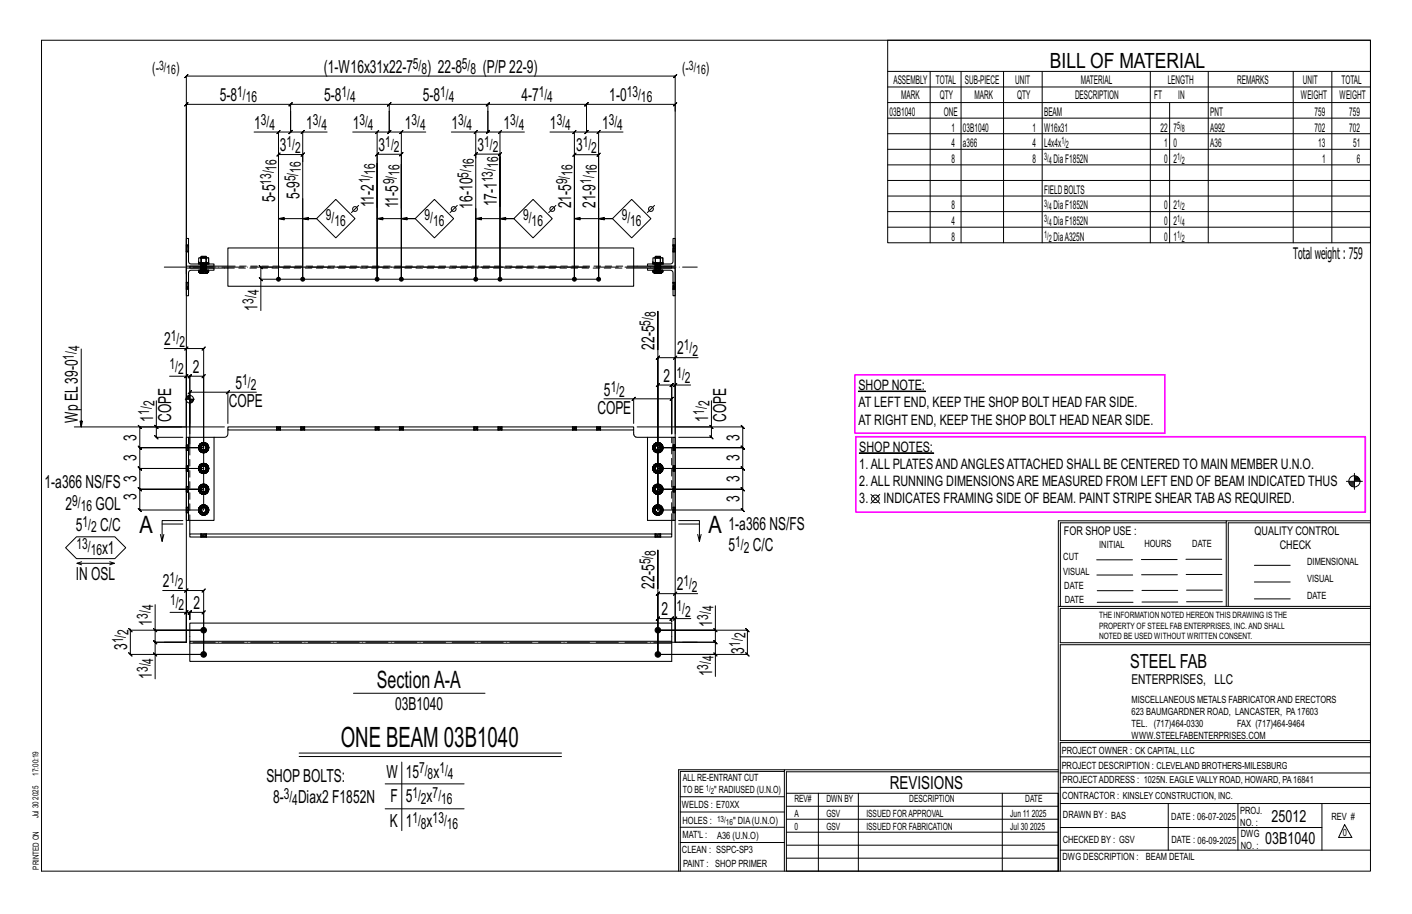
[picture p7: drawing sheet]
<svg xmlns="http://www.w3.org/2000/svg" width="432mm" height="279mm" viewBox="0 0 432 279" stroke-linecap="round" stroke-linejoin="round" font-family="sans-serif">
<defs><g id="words">
<text font-size="8.6" x="104.2" y="228.2">ONE BEAM 03B1040</text>
<g font-size="7.3">
<text x="42.7" y="163">A</text>
<text x="216.7" y="163">A</text>
<text x="115.2" y="210.2">SectionA-A</text>
</g>
<text font-size="6.4" x="321.1" y="20.7">BILL OF MATERIAL</text>
<text font-size="5.9" x="345.6" y="204.1">STEEL FAB</text>
<g font-size="5.5">
<text x="99" y="22.3">(1-W16x31x22-7</text>
<text x="130.6" y="22.3">) 22-8</text>
<text x="147.7" y="22.3">(P/P22-9)</text>
<text x="67.2" y="30.9">5-8</text>
<text x="99.1" y="30.9">5-8</text>
<text x="129.3" y="30.9">5-8</text>
<text x="159.4" y="30.9">4-7</text>
<text x="186.3" y="30.9">1-0</text>
<text x="77.7" y="39.4">1</text>
<text x="93.6" y="39.4">1</text>
<text x="107.9" y="39.4">1</text>
<text x="123.8" y="39.4">1</text>
<text x="138" y="39.4">1</text>
<text x="154" y="39.4">1</text>
<text x="168.2" y="39.4">1</text>
<text x="184.1" y="39.4">1</text>
<text x="85.6" y="46.3">3</text>
<text x="115.8" y="46.2">3</text>
<text x="146" y="46.1">3</text>
<text x="176.2" y="46.3">3</text>
<text x="84.2" y="61.8" transform="rotate(-90 84.2 61.8)">5-5</text>
<text x="91.6" y="60.8" transform="rotate(-90 91.6 60.8)">5-9</text>
<text x="114.3" y="63.4" transform="rotate(-90 114.3 63.4)">11-2</text>
<text x="121.7" y="63.7" transform="rotate(-90 121.7 63.7)">11-5</text>
<text x="144.5" y="63.8" transform="rotate(-90 144.5 63.8)">16-10</text>
<text x="151.9" y="63.1" transform="rotate(-90 151.9 63.1)">17-1</text>
<text x="174.7" y="63.7" transform="rotate(-90 174.7 63.7)">21-5</text>
<text x="182.1" y="63.6" transform="rotate(-90 182.1 63.6)">21-9</text>
<text x="78.8" y="94.9" transform="rotate(-90 78.8 94.9)">1</text>
<text x="50.2" y="105.6">2</text>
<text x="200.2" y="106.9" transform="rotate(-90 200.2 106.9)">22-5</text>
<text x="207.1" y="108.3">2</text>
<text x="58.9" y="114">2</text>
<text x="72" y="118.9">5</text>
<text x="202.9" y="116.7">2</text>
<text x="70" y="124.4">COPE</text>
<text x="184.7" y="120.9">5</text>
<text x="23.8" y="129.4" transform="rotate(-90 23.8 129.4)">Wp EL39-0</text>
<text x="46.8" y="128.9" transform="rotate(-90 46.8 128.9)">1</text>
<text x="52.3" y="128.9" transform="rotate(-90 52.3 128.9)">COPE</text>
<text x="182.7" y="126.5">COPE</text>
<text x="216.6" y="128.9" transform="rotate(-90 216.6 128.9)">1</text>
<text x="222.1" y="128.9" transform="rotate(-90 222.1 128.9)">COPE</text>
<text x="41.8" y="134.7" transform="rotate(-90 41.8 134.7)">3</text>
<text x="226.1" y="134.7" transform="rotate(-90 226.1 134.7)">3</text>
<text x="41.8" y="141.1" transform="rotate(-90 41.8 141.1)">3</text>
<text x="226.1" y="141.1" transform="rotate(-90 226.1 141.1)">3</text>
<text x="13.6" y="149.3">1-a366 NS/FS</text>
<text x="41.8" y="147.4" transform="rotate(-90 41.8 147.4)">3</text>
<text x="226.1" y="147.4" transform="rotate(-90 226.1 147.4)">3</text>
<text x="20" y="155.8">2</text>
<text x="29.2" y="155.8">GOL</text>
<text x="41.8" y="152.9" transform="rotate(-90 41.8 152.9)">3</text>
<text x="226.1" y="153.5" transform="rotate(-90 226.1 153.5)">3</text>
<text x="23.2" y="162.3">5</text>
<text x="30.6" y="162.3">C/C</text>
<text x="222.8" y="162">1-a366 NS/FS</text>
<text x="31.2" y="169.2">x1</text>
<text x="222.8" y="168.5">5</text>
<text x="230.2" y="168.5">C/C</text>
<text x="23.2" y="177.2">IN OSL</text>
<text x="49.7" y="179.5">2</text>
<text x="200.2" y="179.9" transform="rotate(-90 200.2 179.9)">22-5</text>
<text x="206.9" y="180.5">2</text>
<text x="46.5" y="191.2" transform="rotate(-90 46.5 191.2)">1</text>
<text x="59.1" y="186.2">2</text>
<text x="202.3" y="188.1">2</text>
<text x="217.8" y="191.6" transform="rotate(-90 217.8 191.6)">1</text>
<text x="38.9" y="198.7" transform="rotate(-90 38.9 198.7)">3</text>
<text x="227.6" y="199.8" transform="rotate(-90 227.6 199.8)">3</text>
<text x="46.5" y="207.5" transform="rotate(-90 46.5 207.5)">1</text>
<text x="217.8" y="206.8" transform="rotate(-90 217.8 206.8)">1</text>
<text x="120.8" y="216.9">03B1040</text>
<text x="81.5" y="239">SHOPBOLTS:</text>
<text x="118.2" y="237.7">W</text>
<text x="124.1" y="237.7">15</text>
<text x="132.5" y="237.7">x</text>
<text x="83.5" y="245.5">8-</text>
<text x="91.1" y="245.5">Diax2 F1852N</text>
<text x="119.4" y="245.3">F</text>
<text x="124.1" y="245.3">5</text>
<text x="130.5" y="245.3">x</text>
<text x="272.2" y="241.1">REVISIONS</text>
<text x="119.2" y="252.9">K</text>
<text x="124.1" y="252.9">1</text>
<text x="130.5" y="252.9">x</text>
</g>
<g font-size="5.1">
<text x="388.9" y="251.3">25012</text>
<text x="386.9" y="258.1">03B1040</text>
</g>
<text font-size="4.9" x="395.4" y="79.3">Totalweight : 759</text>
<g font-size="4.7">
<text x="46.6" y="22.4">(-</text>
<text x="53.8" y="22.4">)</text>
<text x="126.2" y="21">5/</text>
<text x="128.9" y="22.7">8</text>
<text x="141.3" y="21">5/</text>
<text x="143.9" y="22.7">8</text>
<text x="208.6" y="22.4">(-</text>
<text x="215.9" y="22.4">)</text>
<text x="72.5" y="29.7">1/</text>
<text x="104.4" y="29.7">1/</text>
<text x="134.6" y="29.7">1/</text>
<text x="164.8" y="29.7">1/</text>
<text x="191.7" y="29.7">13/</text>
<text x="75.2" y="31.3">16</text>
<text x="107.1" y="31.3">4</text>
<text x="137.2" y="31.3">4</text>
<text x="167.4" y="31.3">4</text>
<text x="196" y="31.3">16</text>
<text x="79.8" y="38.1">3/</text>
<text x="82.4" y="39.8">4</text>
<text x="95.7" y="38.1">3/</text>
<text x="98.3" y="39.8">4</text>
<text x="109.9" y="38.1">3/</text>
<text x="112.5" y="39.8">4</text>
<text x="125.8" y="38.1">3/</text>
<text x="128.5" y="39.8">4</text>
<text x="140.1" y="38.1">3/</text>
<text x="142.7" y="39.8">4</text>
<text x="156" y="38.1">3/</text>
<text x="158.6" y="39.8">4</text>
<text x="170.2" y="38.1">3/</text>
<text x="172.9" y="39.8">4</text>
<text x="186.2" y="38.1">3/</text>
<text x="188.8" y="39.8">4</text>
<text x="87.6" y="45">1/</text>
<text x="90.2" y="46.7">2</text>
<text x="117.8" y="44.9">1/</text>
<text x="120.4" y="46.6">2</text>
<text x="148.1" y="44.9">1/</text>
<text x="150.7" y="46.5">2</text>
<text x="178.2" y="45.1">1/</text>
<text x="180.8" y="46.7">2</text>
<text x="84.6" y="52.1" transform="rotate(-90 84.6 52.1)">16</text>
<text x="92" y="52.8" transform="rotate(-90 92 52.8)">16</text>
<text x="114.8" y="53.4" transform="rotate(-90 114.8 53.4)">16</text>
<text x="122.2" y="53.7" transform="rotate(-90 122.2 53.7)">16</text>
<text x="144.9" y="51.8" transform="rotate(-90 144.9 51.8)">16</text>
<text x="152.3" y="51.4" transform="rotate(-90 152.3 51.4)">16</text>
<text x="175.1" y="53.7" transform="rotate(-90 175.1 53.7)">16</text>
<text x="182.5" y="53.6" transform="rotate(-90 182.5 53.6)">16</text>
<text x="82.9" y="56.5" transform="rotate(-90 82.9 56.5)">13/</text>
<text x="90.3" y="55.4" transform="rotate(-90 90.3 55.4)">5/</text>
<text x="113.1" y="56" transform="rotate(-90 113.1 56)">1/</text>
<text x="120.5" y="56.3" transform="rotate(-90 120.5 56.3)">9/</text>
<text x="143.3" y="54.4" transform="rotate(-90 143.3 54.4)">5/</text>
<text x="150.7" y="55.7" transform="rotate(-90 150.7 55.7)">13/</text>
<text x="173.4" y="56.3" transform="rotate(-90 173.4 56.3)">9/</text>
<text x="180.8" y="56.2" transform="rotate(-90 180.8 56.2)">1/</text>
<text x="99.6" y="67.4">9/</text>
<text x="102.3" y="69">16</text>
<text x="129.8" y="67.4">9/</text>
<text x="132.4" y="69">16</text>
<text x="160" y="67.4">9/</text>
<text x="162.6" y="69">16</text>
<text x="190.1" y="67.4">9/</text>
<text x="192.7" y="69">16</text>
<text x="77.5" y="92.9" transform="rotate(-90 77.5 92.9)">3/</text>
<text x="79.2" y="90.3" transform="rotate(-90 79.2 90.3)">4</text>
<text x="199" y="99.5" transform="rotate(-90 199 99.5)">5/</text>
<text x="200.6" y="96.9" transform="rotate(-90 200.6 96.9)">8</text>
<text x="24.3" y="107.4" transform="rotate(-90 24.3 107.4)">4</text>
<text x="52.3" y="104.3">1/</text>
<text x="54.9" y="106">2</text>
<text x="209.1" y="107.1">1/</text>
<text x="22.6" y="110" transform="rotate(-90 22.6 110)">1/</text>
<text x="51.9" y="112.8">1/</text>
<text x="211.7" y="108.8">2</text>
<text x="54.5" y="114.4">2</text>
<text x="74" y="117.7">1/</text>
<text x="76.7" y="119.3">2</text>
<text x="186.7" y="119.7">1/</text>
<text x="206.8" y="115.5">1/</text>
<text x="209.5" y="117.1">2</text>
<text x="47.2" y="124.3" transform="rotate(-90 47.2 124.3)">2</text>
<text x="189.4" y="121.3">2</text>
<text x="217" y="124.3" transform="rotate(-90 217 124.3)">2</text>
<text x="45.6" y="126.9" transform="rotate(-90 45.6 126.9)">1/</text>
<text x="215.3" y="126.9" transform="rotate(-90 215.3 126.9)">1/</text>
<text x="22.1" y="154.5">9/</text>
<text x="24.7" y="156.2">16</text>
<text x="25.3" y="161.1">1/</text>
<text x="23.4" y="168">13/</text>
<text x="27.9" y="162.7">2</text>
<text x="224.9" y="167.3">1/</text>
<text x="27.7" y="169.6">16</text>
<text x="199" y="172.5" transform="rotate(-90 199 172.5)">5/</text>
<text x="200.6" y="169.9" transform="rotate(-90 200.6 169.9)">8</text>
<text x="227.5" y="168.9">2</text>
<text x="51.8" y="178.3">1/</text>
<text x="54.4" y="179.9">2</text>
<text x="209" y="179.2">1/</text>
<text x="52" y="185">1/</text>
<text x="211.6" y="180.9">2</text>
<text x="45.2" y="189.2" transform="rotate(-90 45.2 189.2)">3/</text>
<text x="46.9" y="186.6" transform="rotate(-90 46.9 186.6)">4</text>
<text x="54.6" y="186.6">2</text>
<text x="206.9" y="186.9">1/</text>
<text x="209.5" y="188.5">2</text>
<text x="216.5" y="189.5" transform="rotate(-90 216.5 189.5)">3/</text>
<text x="218.2" y="186.9" transform="rotate(-90 218.2 186.9)">4</text>
<text x="37.6" y="196.6" transform="rotate(-90 37.6 196.6)">1/</text>
<text x="39.3" y="194" transform="rotate(-90 39.3 194)">2</text>
<text x="226.3" y="197.8" transform="rotate(-90 226.3 197.8)">1/</text>
<text x="228" y="195.2" transform="rotate(-90 228 195.2)">2</text>
<text x="46.9" y="202.9" transform="rotate(-90 46.9 202.9)">4</text>
<text x="218.2" y="202.1" transform="rotate(-90 218.2 202.1)">4</text>
<text x="45.2" y="205.5" transform="rotate(-90 45.2 205.5)">3/</text>
<text x="216.5" y="204.7" transform="rotate(-90 216.5 204.7)">3/</text>
<text x="128.2" y="236.4">7/</text>
<text x="130.8" y="238.1">8</text>
<text x="134.4" y="236.4">1/</text>
<text x="137" y="238.1">4</text>
<text x="86.8" y="244.3">3/</text>
<text x="89.4" y="245.9">4</text>
<text x="126.1" y="244.1">1/</text>
<text x="128.7" y="245.7">2</text>
<text x="132.3" y="244.1">7/</text>
<text x="134.9" y="245.7">16</text>
<text x="126.1" y="251.7">1/</text>
<text x="132.3" y="251.7">13/</text>
<text x="128.7" y="253.3">8</text>
<text x="136.7" y="253.3">16</text>
</g>
<g font-size="4.4">
<text x="262.5" y="119.3">SHOP NOTE:</text>
<text x="262.5" y="124.5">AT LEFT END, KEEP THE SHOP BOLT HEAD FAR SIDE.</text>
<text x="262.5" y="129.8">AT RIGHT END, KEEP THE SHOP BOLT HEAD NEAR SIDE.</text>
<text x="262.8" y="143.4">1.ALL PLATESANDANGLESATTACHED SHALL BE CENTERED TO MAIN MEMBER U.N.O.</text>
<text x="262.8" y="138.2">SHOP NOTES:</text>
<text x="262.8" y="148.7">2.ALL RUNNING DIMENSIONSARE MEASURED FROM LEFT END OF BEAM INDICATED THUS</text>
<text x="262.8" y="153.9">3.</text>
<text x="270.2" y="153.9">INDICATES FRAMING SIDE OF BEAM. PAINT STRIPE SHEAR TABAS REQUIRED.</text>
</g>
<text font-size="4.2" x="346" y="209.1">ENTERPRISES, LLC</text>
<g font-size="4">
<text x="48.6" y="21.4">3/</text>
<text x="50.9" y="22.8">16</text>
<text x="210.7" y="21.4">3/</text>
<text x="212.9" y="22.8">16</text>
</g>
<g font-size="3.7">
<text x="273.2" y="25.6">ASSEMBLY</text>
<text x="286.2" y="25.6">TOTAL</text>
<text x="295.1" y="25.6">SUB-PIECE</text>
<text x="310.4" y="25.6">UNIT</text>
<text x="330.5" y="25.6">MATERIAL</text>
<text x="357.1" y="25.6">LENGTH</text>
<text x="378.3" y="25.6">REMARKS</text>
<text x="398.4" y="25.6">UNIT</text>
<text x="410.2" y="25.6">TOTAL</text>
<text x="272.1" y="35.5">03B1040</text>
<text x="275.6" y="30.4">MARK</text>
<text x="287.4" y="30.4">QTY</text>
<text x="288.6" y="35.5">ONE</text>
<text x="298" y="30.4">MARK</text>
<text x="311" y="30.4">QTY</text>
<text x="319.3" y="35.5">BEAM</text>
<text x="328.7" y="30.4">DESCRIPTION</text>
<text x="353" y="30.4">FT</text>
<text x="360.3" y="30.4">IN</text>
<text x="370.1" y="35.5">PNT</text>
<text x="397.8" y="30.4">WEIGHT</text>
<text x="402" y="35.5">759</text>
<text x="409.6" y="30.4">WEIGHT</text>
<text x="412.6" y="35.5">759</text>
<text x="290.9" y="40.2">1</text>
<text x="294.5" y="40.2">03B1040</text>
<text x="315.8" y="40.2">1</text>
<text x="319.3" y="40.2">W16x31</text>
<text x="354.9" y="40.2">22</text>
<text x="358.9" y="40.2">7</text>
<text x="370.1" y="40.2">A992</text>
<text x="402" y="40.2">702</text>
<text x="412.6" y="40.2">702</text>
<text x="290.9" y="45">4</text>
<text x="294.5" y="45">a366</text>
<text x="315.8" y="45">4</text>
<text x="319.3" y="45">L4x4x</text>
<text x="356" y="45">1</text>
<text x="358.9" y="45">0</text>
<text x="370.1" y="45">A36</text>
<text x="403.2" y="45">13</text>
<text x="413.8" y="45">51</text>
<text x="290.9" y="49.7">8</text>
<text x="315.8" y="49.7">8</text>
<text x="322.2" y="49.7">DiaF1852N</text>
<text x="356" y="49.7">0</text>
<text x="358.9" y="49.7">2</text>
<text x="404.3" y="49.7">1</text>
<text x="415" y="49.7">6</text>
<text x="319.3" y="59.3">FIELDBOLTS</text>
<text x="290.9" y="64">8</text>
<text x="322.2" y="64">DiaF1852N</text>
<text x="356" y="64">0</text>
<text x="358.9" y="64">2</text>
<text x="290.9" y="68.8">4</text>
<text x="322.2" y="68.8">DiaF1852N</text>
<text x="356" y="68.8">0</text>
<text x="358.9" y="68.8">2</text>
<text x="290.9" y="73.6">8</text>
<text x="322.2" y="73.6">DiaA325N</text>
<text x="356" y="73.6">0</text>
<text x="358.9" y="73.6">1</text>
<text x="325.3" y="163.4">FOR SHOP USE :</text>
<text x="383.7" y="163.4">QUALITY CONTROL</text>
<text x="391.4" y="167.8">CHECK</text>
</g>
<g font-size="3.1">
<text x="360" y="39.4">5/</text>
<text x="361.4" y="40.5">8</text>
<text x="324.6" y="44.1">1/</text>
<text x="326" y="45.3">2</text>
<text x="319.3" y="48.9">3/</text>
<text x="320.7" y="50">4</text>
<text x="360" y="48.9">1/</text>
<text x="361.4" y="50">2</text>
<text x="319.3" y="63.2">3/</text>
<text x="320.7" y="64.3">4</text>
<text x="360" y="63.2">1/</text>
<text x="361.4" y="64.3">2</text>
<text x="319.3" y="68">3/</text>
<text x="320.7" y="69.1">4</text>
<text x="360" y="68">1/</text>
<text x="361.4" y="69.1">4</text>
<text x="319.3" y="72.7">1/</text>
<text x="320.7" y="73.8">2</text>
<text x="360" y="72.7">1/</text>
<text x="361.4" y="73.8">2</text>
<text x="336.2" y="167.4">INITIAL</text>
<text x="350" y="167.1">HOURS</text>
<text x="364.6" y="167.2">DATE</text>
<text x="325.2" y="171.3">CUT</text>
<text x="399.8" y="172.8">DIMENSIONAL</text>
<text x="325.1" y="175.8">VISUAL</text>
<text x="399.8" y="177.9">VISUAL</text>
<text x="325.5" y="180">DATE</text>
<text x="325.7" y="184.4">DATE</text>
<text x="399.8" y="183.1">DATE</text>
<text x="346" y="215">MISCELLANEOUS METALS FABRICATORAND ERECTORS</text>
<text x="346" y="218.6">623 BAUMGARDNER ROAD, LANCASTER, PA17603</text>
<text x="346" y="225.8">WWW.STEELFABENTERPRISES.COM</text>
<text x="346" y="222.2">TEL. (717)464-0330</text>
<text x="378.3" y="222.2">FAX (717)464-9464</text>
<text x="324.7" y="230.5">PROJECT OWNER : CK CAPITAL, LLC</text>
<text x="208.8" y="238.8">ALL RE-ENTRANT CUT</text>
<text x="324.7" y="235.1">PROJECT DESCRIPTION : CLEVELAND BROTHERS-MILESBURG</text>
<text x="324.9" y="239.5">PROJECTADDRESS : 1025N. EAGLE VALLY ROAD, HOWARD, PA16841</text>
<text x="208.8" y="242.5">TO BE</text>
<text x="218.4" y="242.5">&quot; RADIUSED (U.N.O)</text>
<text x="242.9" y="245.3">REV#</text>
<text x="252.7" y="245.3">DWN BY</text>
<text x="278.1" y="245.3">DESCRIPTION</text>
<text x="313.5" y="245.3">DATE</text>
<text x="324.9" y="244.2">CONTRACTOR : KINSLEY CONSTRUCTION, INC.</text>
<text x="208.5" y="247">WELDS : E70XX</text>
<text x="208.7" y="251.7">HOLES :</text>
<text x="224.2" y="251.8">&quot; DIA(U.N.O)</text>
<text x="242.9" y="249.9">A</text>
<text x="252.7" y="249.9">GSV</text>
<text x="264.9" y="249.9">ISSUED FORAPPROVAL</text>
<text x="309" y="249.9">Jun 11</text>
<text x="315.5" y="249.9">2025</text>
<text x="325.1" y="250">DRAWN BY : BAS</text>
<text x="358.2" y="250.5">DATE : 06-07-2025</text>
<text x="379.3" y="248.9">PROJ.</text>
<text x="407.2" y="250.5">REV #</text>
<text x="208.7" y="256.3">MAT'L :</text>
<text x="219.3" y="256.4">A36 (U.N.O)</text>
<text x="242.9" y="253.8">0</text>
<text x="252.7" y="253.8">GSV</text>
<text x="264.9" y="253.8">ISSUED FOR FABRICATION</text>
<text x="309" y="253.8">Jul 30</text>
<text x="315" y="253.8">2025</text>
<text x="325" y="257.6">CHECKED BY : GSV</text>
<text x="358.3" y="257.7">DATE : 06-09-2025</text>
<text x="379.3" y="252.5">NO. :</text>
<text x="379.5" y="255.9">DWG</text>
<text x="410.6" y="255.5">0</text>
<text x="208.6" y="260.7">CLEAN : SSPC-SP3</text>
<text x="324.9" y="262.9">DWG DESCRIPTION :</text>
<text x="350.4" y="263">BEAM DETAIL</text>
<text x="379.5" y="259.5">NO. :</text>
<text x="208.9" y="265">PAINT : SHOP PRIMER</text>
</g>
<g font-size="2.7">
<text x="336.1" y="189">THE INFORMATION NOTED HEREON THIS DRAWING IS THE</text>
<text x="336.1" y="195.4">NOTED BE USED WITHOUT WRITTEN CONSENT.</text>
<text x="336.1" y="192.2">PROPERTY OF STEEL FAB ENTERPRISES, INC.AND SHALL</text>
</g>
<g font-size="2.6">
<text x="215.9" y="241.8">1/</text>
<text x="217.4" y="242.7">2</text>
<text x="219.3" y="251.1">13/</text>
<text x="222" y="252.1">16</text>
</g>
<g font-size="2.5">
<text x="11.7" y="237.1" transform="rotate(-90 11.7 237.1)">17:00:19</text>
<text x="11.8" y="244.4" transform="rotate(-90 11.8 244.4)">2025</text>
<text x="11.8" y="250.1" transform="rotate(-90 11.8 250.1)">Jul 30</text>
<text x="11.9" y="265.8" transform="rotate(-90 11.9 265.8)">PRINTED ON</text>
</g>
</g></defs>
<g fill="#000" stroke="#000" stroke-width=".31">
<path d="M262.5 119.5h20.5v.2h-20.5zM262.8 138.4h22.7v.2h-22.7z"/>
<circle cx="85.2" cy="85.4" r=".6"/>
<circle cx="92.6" cy="85.4" r=".6"/>
<circle cx="115.3" cy="85.4" r=".6"/>
<circle cx="122.7" cy="85.4" r=".6"/>
<circle cx="145.5" cy="85.4" r=".6"/>
<circle cx="152.9" cy="85.4" r=".6"/>
<circle cx="175.7" cy="85.4" r=".6"/>
<circle cx="183.1" cy="85.4" r=".6"/>
<circle cx="62.3" cy="192.6" r=".86"/>
<circle cx="201.2" cy="192.6" r=".86"/>
<circle cx="62.3" cy="200.1" r=".86"/>
<circle cx="201.2" cy="200.1" r=".86"/>
</g>
<g fill="none" stroke="#000" stroke-width=".31">
<path d="M12.7 12.3h406.4v254h-406.4zM271.5 12.3h147.6v61.9h-147.6zM88.9 34v6.4l.5-.5-1 1 .5-.5h-3.7M88.9 34v6.4l-.5 .5 1-1-.5 .5h3.7M88.9 34v-2.1l.5-.5-1 1 .5-.5h-31.9l.5-.5-1 1 .5-.5v51.9M88.9 31.9h30.1l-.5 .5 1-1-.5 .5v2.1M89.4 31.4l-1 1zM119 31.9l-.5 .5 1-1zM119 34v6.4l.5-.5-1 1 .5-.5h-3.7M119 34v6.4l-.5 .5 1-1-.5 .5h3.7M119 31.9h30.2l-.5 .5 1-1-.5 .5v2.1M146 39.9l-1 1z"/>
<path d="M149.2 34v6.4l.5-.5-1 1 .5-.5h-3.7M149.2 34v6.4l-.5 .5 1-1-.5 .5h3.7M149.2 31.9h30.2l-.5 .5 1-1-.5 .5v2.1M149.7 31.4l-1 1zM178.9 32.4l1-1zM179.4 34v6.4l.5-.5-1 1 .5-.5h-3.7M179.4 34v6.4l-.5 .5 1-1-.5 .5h3.7M179.4 31.9h27.1l-.5 .5 1-1-.5 .5v2.1M271.5 21.8h147.6M271.5 26.6h147.6M271.5 31.4h147.6M271.5 36.1h147.6"/>
<path d="M284.5 21.8v52.4M293.9 21.8v52.4M306.9 21.8v52.4M318.7 21.8v52.4M351.8 21.8v52.4M357.7 31.4v42.8M369.5 21.8v52.4M395.5 21.8v52.4M407.3 21.8v52.4M77.7 40.4h7.5v8.3v-1.5l-.5 .5 1-1-.5 .5h7.4l-.5 .5 1-1-.5 .5v2.1M85.2 40.4l-.5 .5 1-1zM85.2 48.7v36.7"/>
<path d="M92.6 40.4l.5-.5-1 1zM92.6 49.3v36.1M100 40.4h-7.4v8.9M107.9 40.4h7.4v45M115.3 40.4l-.5 .5 1-1zM122.7 40.4l.5-.5-1 1zM130.2 40.4h-7.5v45M138 40.4h7.5v7.9M145.5 48.3v37.1M152.9 40.4l.5-.5-1 1zM152.9 47.9v37.5zM160.4 40.4h-7.5v7.5v-.8l.5-.5-1 1 .5-.5h-7.4l.5-.5-1 1 .5-.5v1.2"/>
<path d="M168.2 40.4h7.5v9.8v-2.9l-.5 .5 1-1-.5 .5h7.4l-.5 .5 1-1-.5 .5v2.8v-9.7h7.4M175.7 40.4l-.5 .5 1-1zM175.7 50.2v35.2zM182.6 40.9l1-1zM271.5 40.9h147.6M271.5 45.6h147.6M271.5 50.4h147.6M271.5 55.2h147.6M271.5 59.9h147.6M61.5 78.8v-.4h1.6v.4h.7v1.6M61.5 78.8h1.5v1.6M85.2 61.8v23.6z"/>
<path d="M85.2 66.8l1.7 .4v-.7l-1.7 .3h11.6h-4.2l1.7-.3v.7l-1.7-.4M92.6 60.8v24.6zM102.7 61l5.9 5.8-5.9 5.9-5.9-5.9zM109.7 62.8l-2.2 2.2M115.3 63.4v-13.5v35.5M115.3 66.8l1.8 .4v-.7l-1.8 .3h11.7h-4.3l1.8-.3v.7l-1.8-.4M122.7 63.7v-13.5v35.2M127 66.8l5.9-5.8 5.8 5.8-5.8 5.9zM139.8 62.8l-2.2 2.2M145.5 66.8l1.7 .4v-.7l-1.7 .3h11.6h-4.2l1.7-.3v.7l-1.7-.4M157.1 66.8l5.9-5.8 5.9 5.8-5.9 5.9zM170 62.8l-2.2 2.2"/>
<path d="M175.7 66.8l1.7 .4v-.7l-1.7 .3h11.6h-4.2l1.7-.3v.7l-1.7-.4M187.3 66.8l5.9-5.8 5.9 5.8-5.9 5.9zM200.2 62.8l-2.2 2.2M200.4 78.8v-.4h1.6v.4M200.4 78.8h1.5v1.6M201.9 78.8h.8v1.6M271.5 64.7h147.6M271.5 69.5h147.6M60.7 80.4h3.2v.3h-3.2zM60.8 82.6l.1 .5zM60.8 80.4v-1.6h.7v1.6M60.9 82.6h.3v.5l.4 .5h-.3"/>
<path d="M61.2 82.6h.5v.5h-.8l.4 .5-.5-.5M61.6 83.6h.3l-.2-.5h1.7l-.4 .5M61.7 82.6h.6M62.3 83.6h.4l.2-1h.5v.5h.3l-.5 .5M62.9 82.6h-.6v1h-.4M63.4 82.6h.3l.1 .5M63.7 82.6l.1 .5M63.8 83.1l-.5 .5h-.6M79.3 84.9l1 1zM115.3 85.4v-38.2l-.5 .5 1-1-.5 .5h7.4l-.5 .5 1-1-.5 .5v38.2M179.4 81.7h-99.6l-.5-.5 1 1-.5-.5v3.7M183.1 85.4v-35.3v35.3h-103.3v9.5"/>
<path d="M199.6 80.4h3.2v.3h-3.2zM199.7 82.6l.1 .5zM199.7 80.4v-1.6h.7v1.6M199.8 82.6h.3v.5l.4 .5h-.3M200.1 82.6h.5v.5h-.8l.4 .5-.5-.5M200.5 83.6h.3l-.2-.5h1.7l-.4 .5M200.6 82.6h.6M201.2 83.6h.4l.2-1h.5v.5h.3l-.5 .5M201.8 82.6h-.6v1h-.4M202.3 82.6h.3l.1 .5M202.6 82.6l.1 .5M202.7 83.1l-.5 .5h-.6"/>
<path d="M24.8 106.7v23.8l-.3-1.7h.7l-.4 1.7M50.2 106.5h6.8v24v-15.5h-5.1M56.5 115.5l1-1zM57 106.5l-.5 .5 1-1zM57 106.5h5.3l-.5 .5 1-1-.5 .5v49.4h-19.5l.5 .5-1-1 .5 .5v-6.3l.5 .5-1-1 .5 .5h19.5h-19.5l.5 .5-1-1 .5 .5v-6.4l.5 .5-1-1 .5 .5h19.5h-19.5l.5 .5-1-1 .5 .5v-6.3l.5 .5-1-1 1 1-1-1 .5 .5v-6.4l.5 .5-1-1 .5 .5h12.7M57 115h1l-.5 .5 1-1-.5 .5v21.9M69.7 119.9h-11.7l.5-.5-1 1 .5-.5v12.7M78.4 119.9h-8.7v9.5M201.2 106.9v-11.7v60.7v-46.6l-.5 .5 1-1-.5 .5h5.3M206 118.2l1-1zM206.5 109.3l.5-.5-1 1zM206.5 117.7h-1.1l.5-.5-1 1 .5-.5v14.9"/>
<path d="M211.2 117.7h-4.7v14.9M213.5 109.3h-7v21.2h20.6l-.5-.5 1 1-.5-.5v6.4l-.5-.5 1 1-.5-.5h-25.9h25.9l-.5-.5 1 1-.5-.5v6.3l-.5-.5 1 1-.5-.5h-25.9h25.9l-.5-.5 1 1-.5-.5v6.4l-.5-.5 1 1-.5-.5h-25.9h25.9l-.5-.5 1 1-.5-.5v6.3l-.5-.5 1 1-.5-.5h-25.9v-38.2l-.5 .5 1-1-.5 .5h4.2l-.5 .5 1-1-.5 .5v14.9M22.7 130.5h34.3M47.3 130l1 1zM47.8 122.5v8h20.8M47.8 130.5v3.2l-.5-.5 1 1-.5-.5h8.1M56.6 122h2.8M57 121.6v.4M57.2 121.2v.8M57.4 121.1v.9M57.6 121v1M57.8 120.9v1.1"/>
<path d="M58 130.5v-15.5l-.5 .5 1-1-.5 .5h4.3l-.5 .5 1-1-.5 .5v21.9h-19.5h19.5M58 120.6v8.8M58.3 122v1.2M58.5 122v1.1M58.7 122v1M58.9 122v.8M59.1 122v.5M60.8 136.9h.5M60.9 136.3l.4 .2v.4M61.2 137.9l.5 .4M61.3 136.9v.4l-.4 .1M61.3 136.5l.3-.4-.4-.3a1.52 1.52 0 0 0 0 2.1l.4-.3-.3-.3"/>
<path d="M61.6 137.6l.3 .2-.2 .5 .6 .1M61.7 135.5l-.5 .3M61.9 137.8l.4 .1v.5l.6-.1M62.3 135.3l-.6 .2 .2 .4-.3 .2M62.3 135.8l.4 .1 .2-.4 .5 .3-.4 .3M62.7 135.9l.3 .2 .3 .8h.5l-.1 .5M62.9 135.5l-.6-.2v.5l-.4 .1M63 137.6l.4 .3-.5 .4-.2-.5-.4 .1M63.2 137.3l.5 .1-.3 .5M63.3 136.9l-.3 .7-.3 .2M63.4 135.8l.3 .5-.5 .2M63.7 136.3l.1 .6"/>
<path d="M69.2 120.4l1-1zM184.7 121.9h9.1v7.5M193.8 121.9h11.6l-.5 .5 1-1-.5 .5v10.7M194.3 121.4l-1 1zM199.7 136.9h.5M199.8 136.3l.4 .2v.4M200.1 137.9l.5 .4M200.2 136.9v.4l-.4 .1M200.2 136.5l.3-.4-.4-.3a1.52 1.52 0 0 0 0 2.1l.4-.3-.3-.3M200.5 137.6l.3 .2-.2 .5 .6 .1M200.6 135.5l-.5 .3M200.8 137.8l.4 .1v.5l.6-.1"/>
<path d="M201.2 135.3l-.6 .2 .2 .4-.3 .2M201.2 135.8l.4 .1 .2-.4 .5 .3-.4 .3M201.6 135.9l.3 .2 .3 .8h.5l-.1 .5M201.8 135.5l-.6-.2v.5l-.4 .1M201.9 137.6l.4 .3-.5 .4-.2-.5-.4 .1M202.1 137.3l.5 .1-.3 .5M202.2 136.9l-.3 .7-.3 .2M202.3 135.8l.3 .5-.5 .2M202.6 136.3l.1 .6M217.1 130l1 1zM217.6 122.5v8h-22.8M217.6 130.5v3.2l-.5-.5 1 1-.5-.5h-10.1"/>
<path d="M55.9 159.1h-6.3v6.4l.5-2.1M60.8 155.9h.5M60.8 149.6h.5M60.8 143.2h.5M60.9 155.3l.4 .2v.4M60.9 149l.4 .2v.4M60.9 142.6l.4 .2v.4M61.2 157l.5 .3M61.2 150.6l.5 .4M61.2 144.3l.5 .3M61.3 155.9v.4l-.4 .2M61.3 149.6v.4l-.4 .1"/>
<path d="M61.3 143.2v.4l-.4 .2M61.3 155.5l.3-.3-.4-.4a1.52 1.52 0 0 0 0 2.2l.4-.4-.3-.3M61.3 149.2l.3-.4-.4-.3a1.52 1.52 0 0 0 0 2.1l.4-.3-.3-.3M61.3 142.8l.3-.3-.4-.4a1.52 1.52 0 0 0 0 2.2l.4-.4-.3-.3M61.6 156.6l.3 .2-.2 .5 .6 .1M61.6 150.3l.3 .2-.2 .5 .6 .1M61.6 143.9l.3 .2-.2 .5 .6 .1M61.7 154.5l-.5 .3M61.7 148.2l-.5 .3M61.7 141.8l-.5 .3M61.9 156.8l.4 .1v.5l.6-.1M61.9 150.5l.4 .1v.5l.6-.1"/>
<path d="M61.9 144.1l.4 .1v.5l.6-.1M62.3 154.4l-.6 .1 .2 .5-.3 .2M62.3 154.9l.4 .1 .2-.5 .5 .3-.4 .4M62.3 148l-.6 .2 .2 .4-.3 .2M62.3 148.5l.4 .1 .2-.4 .5 .3-.4 .3M62.3 141.7l-.6 .1 .2 .5-.3 .2M62.3 142.2l.4 .1 .2-.5 .5 .3-.4 .4M62.7 155l.3 .2 .3 .7h.5l-.1 .6M62.7 148.6l.3 .2 .3 .8h.5l-.1 .5M62.7 142.3l.3 .2 .3 .7h.5l-.1 .6M62.9 154.5l-.6-.1v.5l-.4 .1M62.9 148.2l-.6-.2v.5l-.4 .1"/>
<path d="M62.9 141.8l-.6-.1v.5l-.4 .1M63 156.6l.4 .4-.5 .3-.2-.5-.4 .1M63 150.3l.4 .3-.5 .4-.2-.5-.4 .1M63 143.9l.4 .4-.5 .3-.2-.5-.4 .1M63.2 156.3l.5 .2-.3 .5M63.2 150l.5 .1-.3 .5M63.2 143.6l.5 .2-.3 .5M63.3 155.9l-.3 .7-.3 .2M63.3 149.6l-.3 .7-.3 .2M63.3 143.2l-.3 .7-.3 .2M63.4 154.8l.3 .5-.5 .2M63.4 148.5l.3 .5-.5 .2"/>
<path d="M63.4 142.1l.3 .5-.5 .2M63.7 155.3l.1 .6M63.7 149l.1 .6M63.7 142.6l.1 .6M199.7 155.9h.5M199.7 149.6h.5M199.7 143.2h.5M199.8 142.6l.4 .2v.4M199.8 149l.4 .2v.4M199.8 155.3l.4 .2v.4M200.1 144.3l.5 .3M200.1 150.6l.5 .4"/>
<path d="M200.1 157l.5 .3M200.2 143.2v.4l-.4 .2M200.2 149.6v.4l-.4 .1M200.2 155.9v.4l-.4 .2M200.2 142.8l.3-.3-.4-.4a1.52 1.52 0 0 0 0 2.2l.4-.4-.3-.3M200.2 149.2l.3-.4-.4-.3a1.52 1.52 0 0 0 0 2.1l.4-.3-.3-.3M200.2 155.5l.3-.3-.4-.4a1.52 1.52 0 0 0 0 2.2l.4-.4-.3-.3M200.5 143.9l.3 .2-.2 .5 .6 .1M200.5 150.3l.3 .2-.2 .5 .6 .1M200.5 156.6l.3 .2-.2 .5 .6 .1M200.6 141.8l-.5 .3M200.6 148.2l-.5 .3"/>
<path d="M200.6 154.5l-.5 .3M200.8 144.1l.4 .1v.5l.6-.1M200.8 150.5l.4 .1v.5l.6-.1M200.8 156.8l.4 .1v.5l.6-.1M201.2 141.7l-.6 .1 .2 .5-.3 .2M201.2 142.2l.4 .1 .2-.5 .5 .3-.4 .4M201.2 148l-.6 .2 .2 .4-.3 .2M201.2 148.5l.4 .1 .2-.4 .5 .3-.4 .3M201.2 154.4l-.6 .1 .2 .5-.3 .2M201.2 154.9l.4 .1 .2-.5 .5 .3-.4 .4M201.6 142.3l.3 .2 .3 .7h.5l-.1 .6M201.6 148.6l.3 .2 .3 .8h.5l-.1 .5"/>
<path d="M201.6 155l.3 .2 .3 .7h.5l-.1 .6M201.8 141.8l-.6-.1v.5l-.4 .1M201.8 148.2l-.6-.2v.5l-.4 .1M201.8 154.5l-.6-.1v.5l-.4 .1M201.9 143.9l.4 .4-.5 .3-.2-.5-.4 .1M201.9 150.3l.4 .3-.5 .4-.2-.5-.4 .1M201.9 156.6l.4 .4-.5 .3-.2-.5-.4 .1M202.1 143.6l.5 .2-.3 .5M202.1 150l.5 .1-.3 .5M202.1 156.3l.5 .2-.3 .5M202.2 143.2l-.3 .7-.3 .2M202.2 149.6l-.3 .7-.3 .2"/>
<path d="M202.2 155.9l-.3 .7-.3 .2M202.3 142.1l.3 .5-.5 .2M202.3 148.5l.3 .5-.5 .2M202.3 154.8l.3 .5-.5 .2M202.6 142.6l.1 .6M202.6 149l.1 .6M202.6 155.3l.1 .6M207.5 159.1h6.4v6.4l.5-2.1M266.3 151.1l2.7 2.7M269 151.1l-2.7 2.7M375 159.8h-50.7v25.6M375 159.2h-51.3l-.1 107.1"/>
<path d="M411.7 147.1h4.9M412.5 147.4h1.7M412.6 147.7h1.6M412.7 148h1.5M412.9 148.3h1.3M413.2 148.6h1M414.2 144.7v4.9M414.2 146.9h1.7M414.2 145.7h.9M414.2 146.6h1.6M414.2 146.3h1.5M414.2 146h1.3"/>
<path d="M419.1 159.2h-44.1v26.2M419.1 159.8h-43.5v25.6M20.1 167.4l3.3-3.3h11.7l3.4 3.3-3.4 3.4h-11.7zM23.5 172.2h11.5l-1.5 .5M25 171.7l-1.5 .5 1.5 .5M33.5 171.7l1.5 .5M49.1 163.4l.5 2.1M49.6 160.2h6.3M201.2 179.9v-11.7v31.9v-18.6l-.5 .5 1-1-.5 .5h5.3M207.5 160.2h6.4M213.4 163.4l.5 2.1M335.4 171.1h10.9"/>
<path d="M335.4 175.8h11M349 171h11M349.1 175.7h11M362.7 171h10.9M362.7 175.6h11M383.6 172.8h11M383.6 177.9h11M39.4 192.1l1 1zM39.9 192.6v7.5l-.5-.5 1 1-.5-.5h22.4h-14.9v7.4M46.9 199.6l1 1zM46.9 192.1l1 1zM47.4 184.8v7.8h14.9h-22.4v-.3"/>
<path d="M47.4 192.6v3.7l-.5-.5 1 1-.5-.5h9.6M49.7 180.5h7.3v15.8M52 187.2h5v9.1M56.5 181l1-1zM56.5 187.7l1-1zM57 180.5h5.3l-.5 .5 1-1-.5 .5v19.6v-12.9l.5-.5-1 1 .5-.5h-4.3l.5-.5-1 1 .5-.5v2.2v-2.2l.5-.5-1 1 .5-.5h-1M57 196.3h-9.6l-.5-.5 1 1-.5-.5v3.8M57 196.3v-173l-.5 .5 1-1-.5 .5h149.5l-.5 .5 1-1-.5 .5v173M206 182l1-1zM206.5 196.3h12.3l-.5-.5 1 1-.5-.5v3.8M206.5 189.1h-1.1l.5-.5-1 1 .5-.5v1.1v-1.1l.5-.5-1 1 .5-.5h-4.2l.5-.5-1 1 .5-.5v11M207 188.6l-1 1z"/>
<path d="M211.3 189.1h-4.8v7.2M213.4 181.5h-6.9v14.8M218.3 192.1l1 1zM218.3 199.6l1 1zM218.8 185.2v7.4h-17.6h27.4l-.5-.5 1 1-.5-.5v7.5l-.5-.5 1 1-.5-.5h-27.4h17.6v6.7M218.8 192.6v3.7l-.5-.5 1 1-.5-.5h-12.3M323.7 185.4h95.4M335.5 184.1h11M335.5 180.6h11M349.2 184h11M349.2 180.5h11M362.9 180.4h10.9"/>
<path d="M362.9 184h10.9M383.6 183.1h11M419.1 186h-94.9v10.5h94.9M419.1 197.1h-94.9v29.3h94.9v.6h-94.9v39.3M108.1 211.9h40.2M91.5 230.2h80.2M91.5 231.3h80.2M117.8 239.6h24.1M122.9 233v20.9M239.9 235.8h-31.9v30.5M239.9 235.3h-32.4v31M323.6 235.3h-83.7v31"/>
<path d="M323.6 235.9h-83.1v6.6M324.2 236.3h94.9M324.2 231.4h94.9M117.8 247.2h24.1M208 252.9h31.9M208 257.5h31.9M208 243.6h31.9M208 248.2h31.9M240.5 242.5h83.1v23.8h-83.1zM240.5 258.4h83.1M240.5 254.4h83.1M240.5 250.4h83.1"/>
<path d="M240.5 246.5h83.1M250.3 242.5v23.8M262.5 242.5v23.8M306.5 242.5v23.8M324.2 253h80.1M324.2 245.6h94.9M324.2 259.9h94.9M324.2 240.7h94.9M357.3 245.6v14.3M378.6 245.6v14.3M404.3 245.6v14.3M411.2 252.1l2.2 3.9h-4z"/>
<path d="M240.5 262.3h83.1"/>
<circle cx="108.6" cy="63.9" r=".74"/>
<circle cx="138.7" cy="63.9" r=".74"/>
<circle cx="168.9" cy="63.9" r=".74"/>
<circle cx="199.1" cy="63.9" r=".74"/>
<circle cx="58" cy="122" r="1.16"/>
<circle cx="267.7" cy="152.5" r="1.17"/>
<circle cx="414.2" cy="147.1" r="1.71"/>
</g>
<path d="M261.5 114.6h94.7v17.8h-94.7zM261.7 133.5h155.8v23.1h-155.8z" fill="none" stroke="#f0f" stroke-width=".5"/>
<g fill="none" stroke="#000" stroke-width=".32">
<path d="M57 74.9h.1M57 77h.1M57 72.9h.6v7a.79 .79 0 0 0 .8 .8h7.1v.7h-8.5zM57.6 74.9h.1M57.6 77h.1M69.7 75.8h124.1v11.7h-124.1zM205.8 74.9h.1M205.8 77h.1M206.5 74.9h.1M206.5 77h.1M57 86.3h.1M57 88.4h.1"/>
<path d="M57 81.9h8.5v.7h-7.1a.79 .79 0 0 0-.8 .8v7h-.6zM57.6 86.3h.1M57.6 88.4h.1M61.4 80.7h.1M61.4 81.4h.1M61.4 81.9v.1M61.4 82.6h.1M63.1 80.7h.1M63.1 81.4h.1M63.1 81.9v.1M63.1 82.6h.1M69.7 81.3l-11.7 .1v.5l11.7 .1"/>
<path d="M193.8 81.3l11.6 .1v.5l-11.6 .1M198 81.9h8.5v8.5h-.7v-7a.79 .79 0 0 0-.8-.8h-7zM198 80.7h7a.79 .79 0 0 0 .8-.8v-7h.7v8.5h-8.5zM200.3 80.7h.1M200.3 81.4h.1M200.3 81.9v.1M200.3 82.6h.1M202 80.7h.1M202 81.4h.1M202 81.9v.1M202 82.6h.1M205.8 86.3h.1"/>
<path d="M205.8 88.4h.1M206.5 86.3h.1M206.5 88.4h.1M57 133.7h.6v25.4h-.6zM57.6 133.7h7.9M65.5 133.7v25.4h-7.9M69.7 130.5h124.1v.9h-124.1zM69.7 131.4v1.2a1.06 1.06 0 0 1-1.1 1.1h-3.1M84.6 130.5h.1M84.6 131.4h.1M85.8 130.5h.1M85.8 131.4h.1"/>
<path d="M92 130.5h.1M92 131.4h.1M93.2 130.5h.1M93.2 131.4h.1M114.7 130.5h.1M114.7 131.4h.1M115.9 130.5h.1M115.9 131.4h.1M122.1 130.5h.1M122.1 131.4h.1M123.3 130.5h.1M123.3 131.4h.1"/>
<path d="M144.9 130.5h.1M144.9 131.4h.1M146.1 130.5h.1M146.1 131.4h.1M152.3 130.5h.1M152.3 131.4h.1M153.5 130.5h.1M153.5 131.4h.1M175.1 130.5h.1M175.1 131.4h.1M176.2 130.5h.1M176.2 131.4h.1"/>
<path d="M182.5 130.5h.1M182.5 131.4h.1M183.7 130.5h.1M183.7 131.4h.1M193.8 131.4v1.5a1.01 1.01 0 0 0 1 .8h3.2M205.8 133.7h.7v25.4h-.7zM205.8 133.7h-7.8v25.4h7.8M58 159.1v4.1M205.4 159.1v4.1M58 163.2h147.4v1h-147.4zM61.4 163.2h.1M61.4 164.2h.1"/>
<path d="M63.1 163.2h.1M63.1 164.2h.1M200.3 163.2h.1M200.3 164.2h.1M202 163.2h.1M202 164.2h.1M58 196h147.4v.6h-147.4zM58 196.6v5.6h147.4v-5.6M58 196v-5.5h147.4v5.5"/>
</g>
<g fill="none" stroke="#000" stroke-width=".31" stroke-dasharray="2 1.4">
<path d="M57 75.7v-.3h.7v.3M57 75.4v-.3h.7v.3M57 75.1v-.2h.7v.2M57 74.9h.1M57 77v-.1M57 76.7v.2l.7 .1M57 76.5v.2h.7v.2M57 76.1v.4h.7v.2M57 77h.6M57.6 74.9h-.6M57.7 74.9h.1M57.7 76.1v-.4h-.7v.4h.7v.4"/>
<path d="M61.5 78.8v-.4h.4M61.5 78.8h1.5M61.6 78.8h.3zM61.9 78.8h.4zM61.9 78.4h1.1M62.3 78.8h.4zM62.7 78.8h.3zM63 78.8h.1M63 78.4l.1 .4M63 78.8v1.6zM200.4 78.8v-.4h.4M200.4 78.8h1.5"/>
<path d="M200.5 78.8h.3zM200.8 78.8h.4zM200.8 78.4h1.1M201.2 78.8h.4zM201.6 78.8h.3zM201.9 78.8h.1M201.9 78.4l.1 .4M201.9 78.8v1.6zM205.8 77v-.1M205.8 75.7v.4h.7v-.4h-.7v-.3M205.8 77h.7M206.5 74.9h-.7"/>
<path d="M206.5 76.1v.4h-.7v-.4M206.5 76.5v.2h-.7v-.2M206.5 76.7v.2h-.7v-.2M206.5 76.9v.1M206.5 74.9h.1M206.5 75.1v-.2h-.7M206.5 75.4v-.3h-.7v-.2M206.5 75.7v-.3h-.7v-.3M57 87.2v-.4h.7v.4M57 86.8v-.2h.7v.2M57 86.6v-.2h.7v.2M57 86.4v-.1"/>
<path d="M57 88.4h.1M57 88.2v.2h.7M57 87.9v.3h.7v.2M57 87.6v.3h.7v.3M57 88.4h.6M57.6 86.3h-.6M57.7 86.3v.1M57.7 87.6v-.4h-.7v.4h.7v.3M60.8 82.6l.1 .5zM60.8 83.1l.5 .5M60.8 80.4h.7h-.7v-1.6h.7v1.6v-1.6v1.6h1.5h-1.5M60.9 82.6v.5z"/>
<path d="M60.9 83.1h.3zM60.9 82.6h.3v.5v-.5v.5l.4 .5-.4-.5 .4 .5h-.3M61.2 82.6h.5M61.3 83.6l-.4-.5 .4 .5-.4-.5h.8M61.4 81.4h.1M61.4 81.4v.5M61.4 81.9v.7M61.4 81.9h.1M61.4 80.7h.1M61.4 80.7v.7M61.5 82h-.1M61.5 81.4h-.1"/>
<path d="M61.5 80.7v1.9zM61.5 82.6h.1M61.5 80.7h.1M61.6 83.6h.3M61.6 82.6h.3zM61.6 80.7h.3zM61.7 80.7h-1v-.3h1M61.7 80.7h1.2M61.7 80.4h1.2M61.7 82h-.2v-.6h.2M61.7 81.9h-.2l-.1 .7M61.7 81.4h-.2v-.7h.2"/>
<path d="M61.7 82.6v.5zM61.7 83.1h.6zM61.7 83.1h.6v.5v-.5v.5h.4l.2-.5M62 81.4h.3v.6h-.3zM62 82h-.3v-.6h.3M62 81.9h-.3v.7h-.2M62 80.7h.3v.7h-.3zM62 81.4h-.3v-.7h.3M62.3 82h.3v-.6h.3M62.3 81.4h.3M62.3 81.9h.3v.7h-.3zM62.3 81.9h-.3v.7h-.3"/>
<path d="M62.3 82.6h-.3M62.3 81.4h.3v-.7h.3M62.3 80.7h.3M62.3 83.6h-.4l-.2-1h.6h-.4h.4v.5v-.5v.5h.6M62.3 82.6h.4zM62.3 82.6h.6v.5v-.5v.5h.5M62.6 82h.3v-.6h.2M62.6 81.9h.3v.7h-.3M62.6 81.4h.3v-.7h.2M62.7 83.6h.3M62.7 82.6h.3zM62.7 80.7h.3z"/>
<path d="M62.9 82.6h.5M62.9 82h.2v-.6M62.9 81.9h.2v.7h-.2M62.9 81.4h.2v-.7M62.9 80.7h.5M62.9 80.4h.5M63 82.6h.1M63 80.7h.1M63 80.4h.8h-.8v-1.6h.8v1.6M63.1 80.7v1.9zM63.1 81.9h.1M63.1 81.9v-.5"/>
<path d="M63.1 82h.1M63.1 82.6h.1M63.1 82.6v-.7M63.1 81.4v-.7M63.1 81.4h.1M63.2 83.6l.5-.5h-.3M63.4 82.6v.5v-.5h.3l.1 .5-.5 .5h-.3l.4-.5-.4 .5 .4-.5zM63.4 80.7h.5M63.4 80.4h.5v.3M63.7 83.1l-.5 .5zM63.7 83.1h.1M63.7 82.6l.1 .5"/>
<path d="M69.6 81.9h124.2M193.8 81.4h-124.2M199.7 82.6l.1 .5zM199.7 83.1l.5 .5M199.7 80.4h.7h-.7v-1.6h.7v1.6v-1.6v1.6h1.5h-1.5M199.8 82.6v.5zM199.8 83.1h.3zM199.8 82.6h.3v.5v-.5v.5l.4 .5-.4-.5 .4 .5h-.3M200.1 82.6h.5M200.2 83.6l-.4-.5 .4 .5-.4-.5h.8M200.3 81.4h.1M200.3 81.4v.5"/>
<path d="M200.3 81.9v.7M200.3 81.9h.1M200.3 80.7h.1M200.3 80.7v.7M200.4 82h-.1M200.4 81.4h-.1M200.4 80.7v1.9zM200.4 82.6h.1M200.4 80.7h.1M200.5 83.6h.3M200.5 82.6h.3zM200.5 80.7h.3z"/>
<path d="M200.6 80.7h-1v-.3h1M200.6 80.7h1.2M200.6 80.4h1.2M200.6 82h-.2v-.6h.2M200.6 81.9h-.2l-.1 .7M200.6 81.4h-.2v-.7h.2M200.6 82.6v.5zM200.6 83.1h.6zM200.6 83.1h.6v.5v-.5v.5h.4l.2-.5M200.9 81.4h.3v.6h-.3zM200.9 82h-.3v-.6h.3M200.9 81.9h-.3v.7h-.2"/>
<path d="M200.9 80.7h.3v.7h-.3zM200.9 81.4h-.3v-.7h.3M201.2 82h.3v-.6h.3M201.2 81.4h.3M201.2 81.9h.3v.7h-.3zM201.2 81.9h-.3v.7h-.3M201.2 82.6h-.3M201.2 81.4h.3v-.7h.3M201.2 80.7h.3M201.2 83.6h-.4l-.2-1h.6h-.4h.4v.5v-.5v.5h.6M201.2 82.6h.4zM201.2 82.6h.6v.5v-.5v.5h.5"/>
<path d="M201.5 82h.3v-.6h.2M201.5 81.9h.3v.7h-.3M201.5 81.4h.3v-.7h.2M201.6 83.6h.3M201.6 82.6h.3zM201.6 80.7h.3zM201.8 82.6h.5M201.8 82h.2v-.6M201.8 81.9h.2v.7h-.2M201.8 81.4h.2v-.7M201.8 80.7h.5M201.8 80.4h.5"/>
<path d="M201.9 82.6h.1M201.9 80.7h.1M201.9 80.4h.8h-.8v-1.6h.8v1.6M202 80.7v1.9zM202 81.9h.1M202 81.9v-.5M202 82h.1M202 82.6h.1M202 82.6v-.7M202 81.4v-.7M202 81.4h.1M202.1 83.6l.5-.5h-.3"/>
<path d="M202.3 82.6v.5v-.5h.3l.1 .5-.5 .5h-.3l.4-.5-.4 .5 .4-.5zM202.3 80.7h.5M202.3 80.4h.5v.3M202.6 83.1l-.5 .5zM202.6 83.1h.1M202.6 82.6l.1 .5M205.8 88.4h.1M205.8 87.2v.4h.7v-.4h-.7v-.4M205.8 88.4h.7M206.5 86.3h-.7M206.5 87.6v.3h-.7v-.3M206.5 87.9v.3h-.7v-.3"/>
<path d="M206.5 88.2v.2h-.7v-.2M206.5 88.4h.1M206.5 86.3v.1M206.5 86.6v-.2l-.7-.1M206.5 86.8v-.2h-.7v-.2M206.5 87.2v-.4h-.7v-.2M57 137.7h.7zM57 137.7v-.2M57 137.2v.3h.7v.2M57 136.9v-.4h.7v.4M57 136.5v-.3h.7v.3M57 136.2v-.1h.7v.1"/>
<path d="M57 136.1h.7M57.7 137.2v-.3h-.7v.3h.7v.3M58 133.7v25.4M60.7 136.9l.1 .6zM60.8 136.9l.1 .5zM60.8 136.9l.7-1.4-.7 1.4 .7 1.3-.7-1.3h.5M60.8 136.2l-.1 .7zM60.8 137.5l.4 .5zM60.9 137.4l.4-.1v-.4M60.9 136.3l.4 .2v.4M61.2 135.7l-.4 .5zM61.2 138l.5 .3z"/>
<path d="M61.2 135.7l.5-.3zM61.2 137.9l.5 .4zM61.2 137.9l.5 .4M61.2 135.8l.5-.3zM61.2 135.8l.5-.3M61.3 137.3l.6 .5M61.3 136.5l.6-.6M61.5 136.9l.1 .4zM61.5 138.2h1.5zM61.5 135.5h1.5zM61.6 136.1l-.4-.3-.4 1.1 .1-.6v1.1l.3 .5-.3-.5 .3 .5 .4-.3M61.6 136.5l-.1 .4z"/>
<path d="M61.6 137.3l.3 .3zM61.6 136.5l.3-.3zM61.7 138.3l.6 .1zM61.7 135.4l.6-.1zM61.9 137.8l.4 .1v.5l-.6-.1 .6 .1-.6-.1zM61.9 137.6l.4 .1zM61.9 136.2l.4-.1zM62.3 135.3l-.6 .2 .6-.2-.6 .2 .2 .4 .4-.1M62.3 138.4l.6-.1zM62.3 138.4l.6-.1M62.3 137.9l.4-.1 .2 .5M62.3 137.7l.4-.1z"/>
<path d="M62.3 136.1l.4 .1zM62.3 135.3l.6 .2-.6-.2 .6 .2-.2 .4-.4-.1zM62.3 135.3l.6 .1zM62.7 137.8l.3-.2M62.7 137.6l.3-.3zM62.7 136.2l.3 .3zM62.7 135.9l.3 .2M62.9 138.3l.5-.4zM62.9 138.3l.5-.4M62.9 135.5l.5 .3zM62.9 135.5l.5 .3M62.9 138.3l.5-.3z"/>
<path d="M62.9 135.4l.5 .3zM63 136.5l.1 .4zM63 135.5l.8 1.4zM63.1 136.9l-.1 .4zM63.2 137.3l.5 .1-.3 .5M63.2 136.5l.5-.2-.3-.5M63.4 137.9l-.4-.3 .3-.7M63.4 135.8l-.4 .3 .3 .8h.5l-.1 .5M63.4 135.7l.4 .5zM63.7 136.3l.1 .6zM63.7 136.3l.1 .6M63.8 137.5l-.4 .5z"/>
<path d="M63.8 136.2l.1 .7zM63.8 136.9l-.8 1.3zM63.9 136.9l-.1 .6zM84.6 130.5v.9M84.6 130.5h.1M84.7 130.5l-.1 .9M84.9 130.5h-.2l-.1 .9M85.2 130.5h.2v.9h-.2zM85.2 130.5h-.3v.9h-.2M85.2 131.4h-.3M85.4 130.5h.2v.9h-.2M85.6 130.5v.9"/>
<path d="M85.7 130.5h.1M85.8 131.4h-.1M85.8 131.4v-.9M92 130.5v.9M92 130.5h.1M92.2 130.5l-.2 .9M92.3 130.5h-.1l-.2 .9M92.6 130.5h.2v.9h-.2zM92.6 130.5h-.3v.9h-.1M92.6 131.4h-.3M92.8 130.5h.2v.9h-.2M93 130.5v.9"/>
<path d="M93.1 130.5h.1M93.2 131.4h-.1M93.2 131.4v-.9M114.7 130.5v.9M114.7 130.5h.1M114.9 130.5l-.2 .9M115.1 130.5h-.2l-.1 .9M115.3 130.5h.3v.9h-.3zM115.3 130.5h-.2v.9h-.2M115.3 131.4h-.2M115.6 130.5h.1v.9h-.1M115.7 130.5v.9"/>
<path d="M115.9 130.5h.1M115.9 131.4h.1M115.9 131.4v-.9M122.1 130.5v.9M122.1 130.5h.1M122.3 130.5l-.2 .9M122.5 130.5h-.2l-.1 .9M122.7 130.5h.3v.9h-.3zM122.7 130.5h-.2v.9h-.2M122.7 131.4h-.2M123 130.5h.2v.9h-.2M123.2 130.5v.9"/>
<path d="M123.3 130.5h.1M123.3 131.4h.1M123.3 131.4v-.9M144.9 130.5v.9M144.9 130.5h.1M145.1 130.5l-.2 .9M145.3 130.5h-.2l-.2 .9M145.5 130.5h.2v.9h-.2zM145.5 130.5h-.2v.9h-.2M145.5 131.4h-.2M145.7 130.5h.2v.9h-.2M145.9 130.5v.9"/>
<path d="M146 130.5h.1M146.1 131.4h-.1M146.1 131.4v-.9M152.3 130.5v.9M152.3 130.5h.1M152.5 130.5l-.2 .9M152.7 130.5h-.2l-.2 .9M152.9 130.5h.2v.9h-.2zM152.9 130.5h-.2v.9h-.2M152.9 131.4h-.2M153.1 130.5h.2v.9h-.2M153.3 130.5v.9"/>
<path d="M153.4 130.5h.1M153.5 131.4h-.1M153.5 131.4v-.9M175.1 130.5v.9M175.1 130.5h.1M175.2 130.5l-.1 .9M175.4 130.5h-.2l-.1 .9M175.7 130.5h.2v.9h-.2zM175.7 130.5h-.3v.9h-.2M175.7 131.4h-.3M175.9 130.5h.2v.9h-.2M176.1 130.5v.9"/>
<path d="M176.2 130.5h.1M176.2 131.4h.1M176.2 131.4v-.9M182.5 130.5v.9M182.5 130.5h.1M182.6 130.5l-.1 .9M182.8 130.5h-.2l-.1 .9M183.1 130.5h.2v.9h-.2zM183.1 130.5h-.3v.9h-.2M183.1 131.4h-.3M183.3 130.5h.2v.9h-.2M183.5 130.5v.9"/>
<path d="M183.6 130.5h.1M183.7 131.4h-.1M183.7 131.4v-.9M199.6 136.9l.1 .6zM199.7 136.9l.1 .5zM199.7 136.9l.7-1.4-.7 1.4 .7 1.3-.7-1.3h.5M199.7 136.2l-.1 .7zM199.7 137.5l.4 .5zM199.8 137.4l.4-.1v-.4M199.8 136.3l.4 .2v.4M200.1 135.7l-.4 .5zM200.1 138l.5 .3z"/>
<path d="M200.1 135.7l.5-.3zM200.1 137.9l.5 .4zM200.1 137.9l.5 .4M200.1 135.8l.5-.3zM200.1 135.8l.5-.3M200.2 137.3l.6 .5M200.2 136.5l.6-.6M200.4 136.9l.1 .4zM200.4 138.2h1.5zM200.4 135.5h1.5zM200.5 136.1l-.4-.3-.4 1.1 .1-.6v1.1l.3 .5-.3-.5 .3 .5 .4-.3M200.5 136.5l-.1 .4z"/>
<path d="M200.5 137.3l.3 .3zM200.5 136.5l.3-.3zM200.6 138.3l.6 .1zM200.6 135.4l.6-.1zM200.8 137.8l.4 .1v.5l-.6-.1 .6 .1-.6-.1zM200.8 137.6l.4 .1zM200.8 136.2l.4-.1zM201.2 135.3l-.6 .2 .6-.2-.6 .2 .2 .4 .4-.1M201.2 138.4l.6-.1zM201.2 138.4l.6-.1M201.2 137.9l.4-.1 .2 .5M201.2 137.7l.4-.1z"/>
<path d="M201.2 136.1l.4 .1zM201.2 135.3l.6 .2-.6-.2 .6 .2-.2 .4-.4-.1zM201.2 135.3l.6 .1zM201.6 137.8l.3-.2M201.6 137.6l.3-.3zM201.6 136.2l.3 .3zM201.6 135.9l.3 .2M201.8 138.3l.5-.4zM201.8 138.3l.5-.4M201.8 135.5l.5 .3zM201.8 135.5l.5 .3M201.8 138.3l.5-.3z"/>
<path d="M201.8 135.4l.5 .3zM201.9 136.5l.1 .4zM201.9 135.5l.8 1.4zM202 136.9l-.1 .4zM202.1 137.3l.5 .1-.3 .5M202.1 136.5l.5-.2-.3-.5M202.3 137.9l-.4-.3 .3-.7M202.3 135.8l-.4 .3 .3 .8h.5l-.1 .5M202.3 135.7l.4 .5zM202.6 136.3l.1 .6zM202.6 136.3l.1 .6M202.7 137.5l-.4 .5z"/>
<path d="M202.7 136.2l.1 .7zM202.7 136.9l-.8 1.3zM202.8 136.9l-.1 .6zM205.8 136l.7 .1zM205.8 136.5v.4h.7v-.4h-.7v-.3M206.5 136.1v.1M206.5 136.5v-.3h-.7v-.1M206.5 136.9v.3h-.7v-.3M206.5 137.2v.3h-.7v-.3M206.5 137.5v.2h-.7v-.2M206.5 137.7h-.7M57 156.7l.7 .1z"/>
<path d="M57 156.7v-.2M57 156.2v.3h.7v.2M57 155.9v-.3h.7v.3M57 155.6v-.3h.7v.3M57 155.3v-.2h.7v.2M57 155.1h.7M57 150.4h.7zM57 150.4v-.2M57 149.9v.3h.7v.2M57 149.6v-.4h.7v.4M57 149.2v-.3h.7v.3M57 148.9v-.1h.7v.1"/>
<path d="M57 148.8h.7M57 144l.7 .1zM57 144v-.2M57 143.5v.3h.7v.2M57 143.2v-.3h.7v.3M57 142.9v-.3h.7v.3M57 142.6v-.2h.7v.2M57 142.4h.7M57.7 156.2v-.3h-.7v.3h.7v.3M57.7 149.9v-.3h-.7v.3h.7v.3M57.7 143.5v-.3h-.7v.3h.7v.3M60.7 155.9l.1 .6z"/>
<path d="M60.7 149.6l.1 .6zM60.7 143.2l.1 .6zM60.8 155.9l.1 .6zM60.8 155.9l.7-1.3-.7 1.3 .7 1.3-.7-1.3h.5M60.8 149.6l.1 .5zM60.8 149.6l.7-1.4-.7 1.4 .7 1.3-.7-1.3h.5M60.8 143.2l.1 .6zM60.8 143.2l.7-1.3-.7 1.3 .7 1.3-.7-1.3h.5M60.8 155.3l-.1 .6zM60.8 156.5l.4 .5zM60.8 148.9l-.1 .7zM60.8 150.2l.4 .5z"/>
<path d="M60.8 142.6l-.1 .6zM60.8 143.8l.4 .5zM60.9 156.5l.4-.2v-.4M60.9 155.3l.4 .2v.4M60.9 150.1l.4-.1v-.4M60.9 149l.4 .2v.4M60.9 143.8l.4-.2v-.4M60.9 142.6l.4 .2v.4M61.2 154.8l-.4 .5zM61.2 157l.5 .4zM61.2 154.8l.5-.4zM61.2 148.4l-.4 .5z"/>
<path d="M61.2 150.7l.5 .3zM61.2 148.4l.5-.3zM61.2 142.1l-.4 .5zM61.2 144.3l.5 .4zM61.2 142.1l.5-.4zM61.2 157l.5 .3zM61.2 157l.5 .3M61.2 154.8l.5-.3zM61.2 154.8l.5-.3M61.2 150.6l.5 .4zM61.2 150.6l.5 .4M61.2 148.5l.5-.3z"/>
<path d="M61.2 148.5l.5-.3M61.2 144.3l.5 .3zM61.2 144.3l.5 .3M61.2 142.1l.5-.3zM61.2 142.1l.5-.3M61.3 156.3l.6 .5M61.3 155.5l.6-.5M61.3 150l.6 .5M61.3 149.2l.6-.6M61.3 143.6l.6 .5M61.3 142.8l.6-.5M61.5 155.9l.1 .4z"/>
<path d="M61.5 149.6l.1 .4zM61.5 143.2l.1 .4zM61.5 157.2h1.5zM61.5 154.6h1.5zM61.5 150.9h1.5zM61.5 148.2h1.5zM61.5 144.5h1.5zM61.5 141.9h1.5zM61.6 155.2l-.4-.4-.4 1.1 .1-.6v1.2l.3 .5-.3-.5 .3 .5 .4-.4M61.6 148.8l-.4-.3-.4 1.1 .1-.6v1.1l.3 .5-.3-.5 .3 .5 .4-.3M61.6 142.5l-.4-.4-.4 1.1 .1-.6v1.2l.3 .5-.3-.5 .3 .5 .4-.4M61.6 155.5l-.1 .4z"/>
<path d="M61.6 156.3l.3 .3zM61.6 155.5l.3-.3zM61.6 149.2l-.1 .4zM61.6 150l.3 .3zM61.6 149.2l.3-.3zM61.6 142.8l-.1 .4zM61.6 143.6l.3 .3zM61.6 142.8l.3-.3zM61.7 157.4l.6 .1zM61.7 154.4l.6-.1zM61.7 151l.6 .1zM61.7 148.1l.6-.1z"/>
<path d="M61.7 144.7l.6 .1zM61.7 141.7l.6-.1zM61.9 156.8l.4 .1v.5l-.6-.1 .6 .1-.6-.1zM61.9 156.6l.4 .1zM61.9 155.2l.4-.1zM61.9 150.5l.4 .1v.5l-.6-.1 .6 .1-.6-.1zM61.9 150.3l.4 .1zM61.9 148.9l.4-.1zM61.9 144.1l.4 .1v.5l-.6-.1 .6 .1-.6-.1zM61.9 143.9l.4 .1zM61.9 142.5l.4-.1zM62.3 154.4l-.6 .1 .6-.1-.6 .1 .2 .5 .4-.1"/>
<path d="M62.3 157.5l.6-.1zM62.3 157.4l.6-.1zM62.3 157.4l.6-.1M62.3 156.9l.4-.1 .2 .5M62.3 156.7l.4-.1zM62.3 155.1l.4 .1zM62.3 154.4l.6 .1-.6-.1 .6 .1-.2 .5-.4-.1zM62.3 154.3l.6 .1zM62.3 148l-.6 .2 .6-.2-.6 .2 .2 .4 .4-.1M62.3 151.1l.6-.1zM62.3 151.1l.6-.1M62.3 150.6l.4-.1 .2 .5"/>
<path d="M62.3 150.4l.4-.1zM62.3 148.8l.4 .1zM62.3 148l.6 .2-.6-.2 .6 .2-.2 .4-.4-.1zM62.3 148l.6 .1zM62.3 141.7l-.6 .1 .6-.1-.6 .1 .2 .5 .4-.1M62.3 144.8l.6-.1zM62.3 144.7l.6-.1zM62.3 144.7l.6-.1M62.3 144.2l.4-.1 .2 .5M62.3 144l.4-.1zM62.3 142.4l.4 .1zM62.3 141.7l.6 .1-.6-.1 .6 .1-.2 .5-.4-.1z"/>
<path d="M62.3 141.6l.6 .1zM62.7 156.8l.3-.2M62.7 156.6l.3-.3zM62.7 155.2l.3 .3zM62.7 155l.3 .2M62.7 150.5l.3-.2M62.7 150.3l.3-.3zM62.7 148.9l.3 .3zM62.7 148.6l.3 .2M62.7 144.1l.3-.2M62.7 143.9l.3-.3zM62.7 142.5l.3 .3z"/>
<path d="M62.7 142.3l.3 .2M62.9 157.3l.5-.3zM62.9 157.3l.5-.3M62.9 154.5l.5 .3zM62.9 154.5l.5 .3M62.9 151l.5-.4zM62.9 151l.5-.4M62.9 148.2l.5 .3zM62.9 148.2l.5 .3M62.9 144.6l.5-.3zM62.9 144.6l.5-.3M62.9 141.8l.5 .3z"/>
<path d="M62.9 141.8l.5 .3M62.9 157.4l.5-.4zM62.9 154.4l.5 .4zM62.9 151l.5-.3zM62.9 148.1l.5 .3zM62.9 144.7l.5-.4zM62.9 141.7l.5 .4zM63 155.5l.1 .4zM63 149.2l.1 .4zM63 142.8l.1 .4zM63 154.6l.8 1.3zM63 148.2l.8 1.4z"/>
<path d="M63 141.9l.8 1.3zM63.1 155.9l-.1 .4zM63.1 149.6l-.1 .4zM63.1 143.2l-.1 .4zM63.2 156.3l.5 .2-.3 .5M63.2 155.5l.5-.2-.3-.5M63.2 150l.5 .1-.3 .5M63.2 149.2l.5-.2-.3-.5M63.2 143.6l.5 .2-.3 .5M63.2 142.8l.5-.2-.3-.5M63.4 157l-.4-.4 .3-.7M63.4 154.8l-.4 .4 .3 .7h.5l-.1 .6"/>
<path d="M63.4 150.6l-.4-.3 .3-.7M63.4 148.5l-.4 .3 .3 .8h.5l-.1 .5M63.4 144.3l-.4-.4 .3-.7M63.4 142.1l-.4 .4 .3 .7h.5l-.1 .6M63.4 154.8l.4 .5zM63.4 148.4l.4 .5zM63.4 142.1l.4 .5zM63.7 155.3l.1 .6zM63.7 155.3l.1 .6M63.7 149l.1 .6zM63.7 149l.1 .6M63.7 142.6l.1 .6z"/>
<path d="M63.7 142.6l.1 .6M63.8 156.5l-.4 .5zM63.8 155.3l.1 .6zM63.8 150.2l-.4 .5zM63.8 148.9l.1 .7zM63.8 143.8l-.4 .5zM63.8 142.6l.1 .6zM63.8 155.9l-.8 1.3zM63.8 149.6l-.8 1.3zM63.8 143.2l-.8 1.3zM63.9 155.9l-.1 .6zM63.9 149.6l-.1 .6z"/>
<path d="M63.9 143.2l-.1 .6zM199.6 143.2l.1 .6zM199.6 149.6l.1 .6zM199.6 155.9l.1 .6zM199.7 143.2l.1 .6zM199.7 143.2l.7-1.3-.7 1.3 .7 1.3-.7-1.3h.5M199.7 149.6l.1 .5zM199.7 149.6l.7-1.4-.7 1.4 .7 1.3-.7-1.3h.5M199.7 155.9l.1 .6zM199.7 155.9l.7-1.3-.7 1.3 .7 1.3-.7-1.3h.5M199.7 142.6l-.1 .6zM199.7 143.8l.4 .5z"/>
<path d="M199.7 148.9l-.1 .7zM199.7 150.2l.4 .5zM199.7 155.3l-.1 .6zM199.7 156.5l.4 .5zM199.8 143.8l.4-.2v-.4M199.8 142.6l.4 .2v.4M199.8 150.1l.4-.1v-.4M199.8 149l.4 .2v.4M199.8 156.5l.4-.2v-.4M199.8 155.3l.4 .2v.4M200.1 142.1l-.4 .5zM200.1 144.3l.5 .4z"/>
<path d="M200.1 142.1l.5-.4zM200.1 148.4l-.4 .5zM200.1 150.7l.5 .3zM200.1 148.4l.5-.3zM200.1 154.8l-.4 .5zM200.1 157l.5 .4zM200.1 154.8l.5-.4zM200.1 144.3l.5 .3zM200.1 144.3l.5 .3M200.1 142.1l.5-.3zM200.1 142.1l.5-.3M200.1 150.6l.5 .4z"/>
<path d="M200.1 150.6l.5 .4M200.1 148.5l.5-.3zM200.1 148.5l.5-.3M200.1 157l.5 .3zM200.1 157l.5 .3M200.1 154.8l.5-.3zM200.1 154.8l.5-.3M200.2 143.6l.6 .5M200.2 142.8l.6-.5M200.2 150l.6 .5M200.2 149.2l.6-.6M200.2 156.3l.6 .5"/>
<path d="M200.2 155.5l.6-.5M200.4 143.2l.1 .4zM200.4 149.6l.1 .4zM200.4 155.9l.1 .4zM200.4 144.5h1.5zM200.4 141.9h1.5zM200.4 150.9h1.5zM200.4 148.2h1.5zM200.4 157.2h1.5zM200.4 154.6h1.5zM200.5 142.5l-.4-.4-.4 1.1 .1-.6v1.2l.3 .5-.3-.5 .3 .5 .4-.4M200.5 148.8l-.4-.3-.4 1.1 .1-.6v1.1l.3 .5-.3-.5 .3 .5 .4-.3"/>
<path d="M200.5 155.2l-.4-.4-.4 1.1 .1-.6v1.2l.3 .5-.3-.5 .3 .5 .4-.4M200.5 142.8l-.1 .4zM200.5 143.6l.3 .3zM200.5 142.8l.3-.3zM200.5 149.2l-.1 .4zM200.5 150l.3 .3zM200.5 149.2l.3-.3zM200.5 155.5l-.1 .4zM200.5 156.3l.3 .3zM200.5 155.5l.3-.3zM200.6 144.7l.6 .1zM200.6 141.7l.6-.1z"/>
<path d="M200.6 151l.6 .1zM200.6 148.1l.6-.1zM200.6 157.4l.6 .1zM200.6 154.4l.6-.1zM200.8 144.1l.4 .1v.5l-.6-.1 .6 .1-.6-.1zM200.8 143.9l.4 .1zM200.8 142.5l.4-.1zM200.8 150.5l.4 .1v.5l-.6-.1 .6 .1-.6-.1zM200.8 150.3l.4 .1zM200.8 148.9l.4-.1zM200.8 156.8l.4 .1v.5l-.6-.1 .6 .1-.6-.1zM200.8 156.6l.4 .1z"/>
<path d="M200.8 155.2l.4-.1zM201.2 141.7l-.6 .1 .6-.1-.6 .1 .2 .5 .4-.1M201.2 144.8l.6-.1zM201.2 144.7l.6-.1zM201.2 144.7l.6-.1M201.2 144.2l.4-.1 .2 .5M201.2 144l.4-.1zM201.2 142.4l.4 .1zM201.2 141.7l.6 .1-.6-.1 .6 .1-.2 .5-.4-.1zM201.2 141.6l.6 .1zM201.2 148l-.6 .2 .6-.2-.6 .2 .2 .4 .4-.1M201.2 151.1l.6-.1z"/>
<path d="M201.2 151.1l.6-.1M201.2 150.6l.4-.1 .2 .5M201.2 150.4l.4-.1zM201.2 148.8l.4 .1zM201.2 148l.6 .2-.6-.2 .6 .2-.2 .4-.4-.1zM201.2 148l.6 .1zM201.2 154.4l-.6 .1 .6-.1-.6 .1 .2 .5 .4-.1M201.2 157.5l.6-.1zM201.2 157.4l.6-.1zM201.2 157.4l.6-.1M201.2 156.9l.4-.1 .2 .5M201.2 156.7l.4-.1z"/>
<path d="M201.2 155.1l.4 .1zM201.2 154.4l.6 .1-.6-.1 .6 .1-.2 .5-.4-.1zM201.2 154.3l.6 .1zM201.6 144.1l.3-.2M201.6 143.9l.3-.3zM201.6 142.5l.3 .3zM201.6 142.3l.3 .2M201.6 150.5l.3-.2M201.6 150.3l.3-.3zM201.6 148.9l.3 .3zM201.6 148.6l.3 .2M201.6 156.8l.3-.2"/>
<path d="M201.6 156.6l.3-.3zM201.6 155.2l.3 .3zM201.6 155l.3 .2M201.8 144.6l.5-.3zM201.8 144.6l.5-.3M201.8 141.8l.5 .3zM201.8 141.8l.5 .3M201.8 151l.5-.4zM201.8 151l.5-.4M201.8 148.2l.5 .3zM201.8 148.2l.5 .3M201.8 157.3l.5-.3z"/>
<path d="M201.8 157.3l.5-.3M201.8 154.5l.5 .3zM201.8 154.5l.5 .3M201.8 144.7l.5-.4zM201.8 141.7l.5 .4zM201.8 151l.5-.3zM201.8 148.1l.5 .3zM201.8 157.4l.5-.4zM201.8 154.4l.5 .4zM201.9 142.8l.1 .4zM201.9 149.2l.1 .4zM201.9 155.5l.1 .4z"/>
<path d="M201.9 141.9l.8 1.3zM201.9 148.2l.8 1.4zM201.9 154.6l.8 1.3zM202 143.2l-.1 .4zM202 149.6l-.1 .4zM202 155.9l-.1 .4zM202.1 143.6l.5 .2-.3 .5M202.1 142.8l.5-.2-.3-.5M202.1 150l.5 .1-.3 .5M202.1 149.2l.5-.2-.3-.5M202.1 156.3l.5 .2-.3 .5M202.1 155.5l.5-.2-.3-.5"/>
<path d="M202.3 144.3l-.4-.4 .3-.7M202.3 142.1l-.4 .4 .3 .7h.5l-.1 .6M202.3 150.6l-.4-.3 .3-.7M202.3 148.5l-.4 .3 .3 .8h.5l-.1 .5M202.3 157l-.4-.4 .3-.7M202.3 154.8l-.4 .4 .3 .7h.5l-.1 .6M202.3 142.1l.4 .5zM202.3 148.4l.4 .5zM202.3 154.8l.4 .5zM202.6 142.6l.1 .6zM202.6 142.6l.1 .6M202.6 149l.1 .6z"/>
<path d="M202.6 149l.1 .6M202.6 155.3l.1 .6zM202.6 155.3l.1 .6M202.7 143.8l-.4 .5zM202.7 142.6l.1 .6zM202.7 150.2l-.4 .5zM202.7 148.9l.1 .7zM202.7 156.5l-.4 .5zM202.7 155.3l.1 .6zM202.7 143.2l-.8 1.3zM202.7 149.6l-.8 1.3zM202.7 155.9l-.8 1.3z"/>
<path d="M202.8 143.2l-.1 .6zM202.8 149.6l-.1 .6zM202.8 155.9l-.1 .6zM205.4 159.1v-25.4M205.8 142.3l.7 .1zM205.8 142.9v.3h.7v-.3h-.7v-.3M205.8 148.7l.7 .1zM205.8 149.2v.4h.7v-.4h-.7v-.3M205.8 155l.7 .1zM205.8 155.6v.3h.7v-.3h-.7v-.3M206.5 142.4v.2M206.5 142.9v-.3h-.7v-.2"/>
<path d="M206.5 143.2v.3h-.7v-.3M206.5 143.5v.3h-.7v-.3M206.5 143.8v.2h-.7v-.2M206.5 144h-.7M206.5 148.8v.1M206.5 149.2v-.3h-.7v-.1M206.5 149.6v.3h-.7v-.3M206.5 149.9v.3h-.7v-.3M206.5 150.2v.2h-.7v-.2M206.5 150.4h-.7M206.5 155.1v.2M206.5 155.6v-.3h-.7v-.2"/>
<path d="M206.5 155.9v.3h-.7v-.3M206.5 156.2v.3h-.7v-.3M206.5 156.5v.2h-.7v-.2M206.5 156.7h-.7M61.4 163.2h.1M61.4 163.2v1M61.5 164.2h-.1M61.7 164.2h-.2v-1h.2M62 163.2h.3v1h-.3zM62 164.2h-.3v-1h.3M62.3 164.2h.3v-1h.3M62.3 163.2h.3"/>
<path d="M62.6 164.2h.3v-1h.2M62.9 164.2h.2v-1M63.1 164.2v-1M63.1 164.2h.1M200.3 163.2h.1M200.3 163.2v1M200.4 164.2h-.1M200.6 164.2h-.2v-1h.2M200.9 163.2h.3v1h-.3zM200.9 164.2h-.3v-1h.3M201.2 164.2h.3v-1h.3M201.2 163.2h.3"/>
<path d="M201.5 164.2h.3v-1h.2M201.8 164.2h.2v-1M202 164.2v-1M202 164.2h.1"/>
</g>
<path d="M50.2 81.7h163M50.2 196.3h163" fill="none" stroke="#000" stroke-width=".31" stroke-dasharray="6.8 1 0 1"/>
<use href="#words"/>
</svg>
